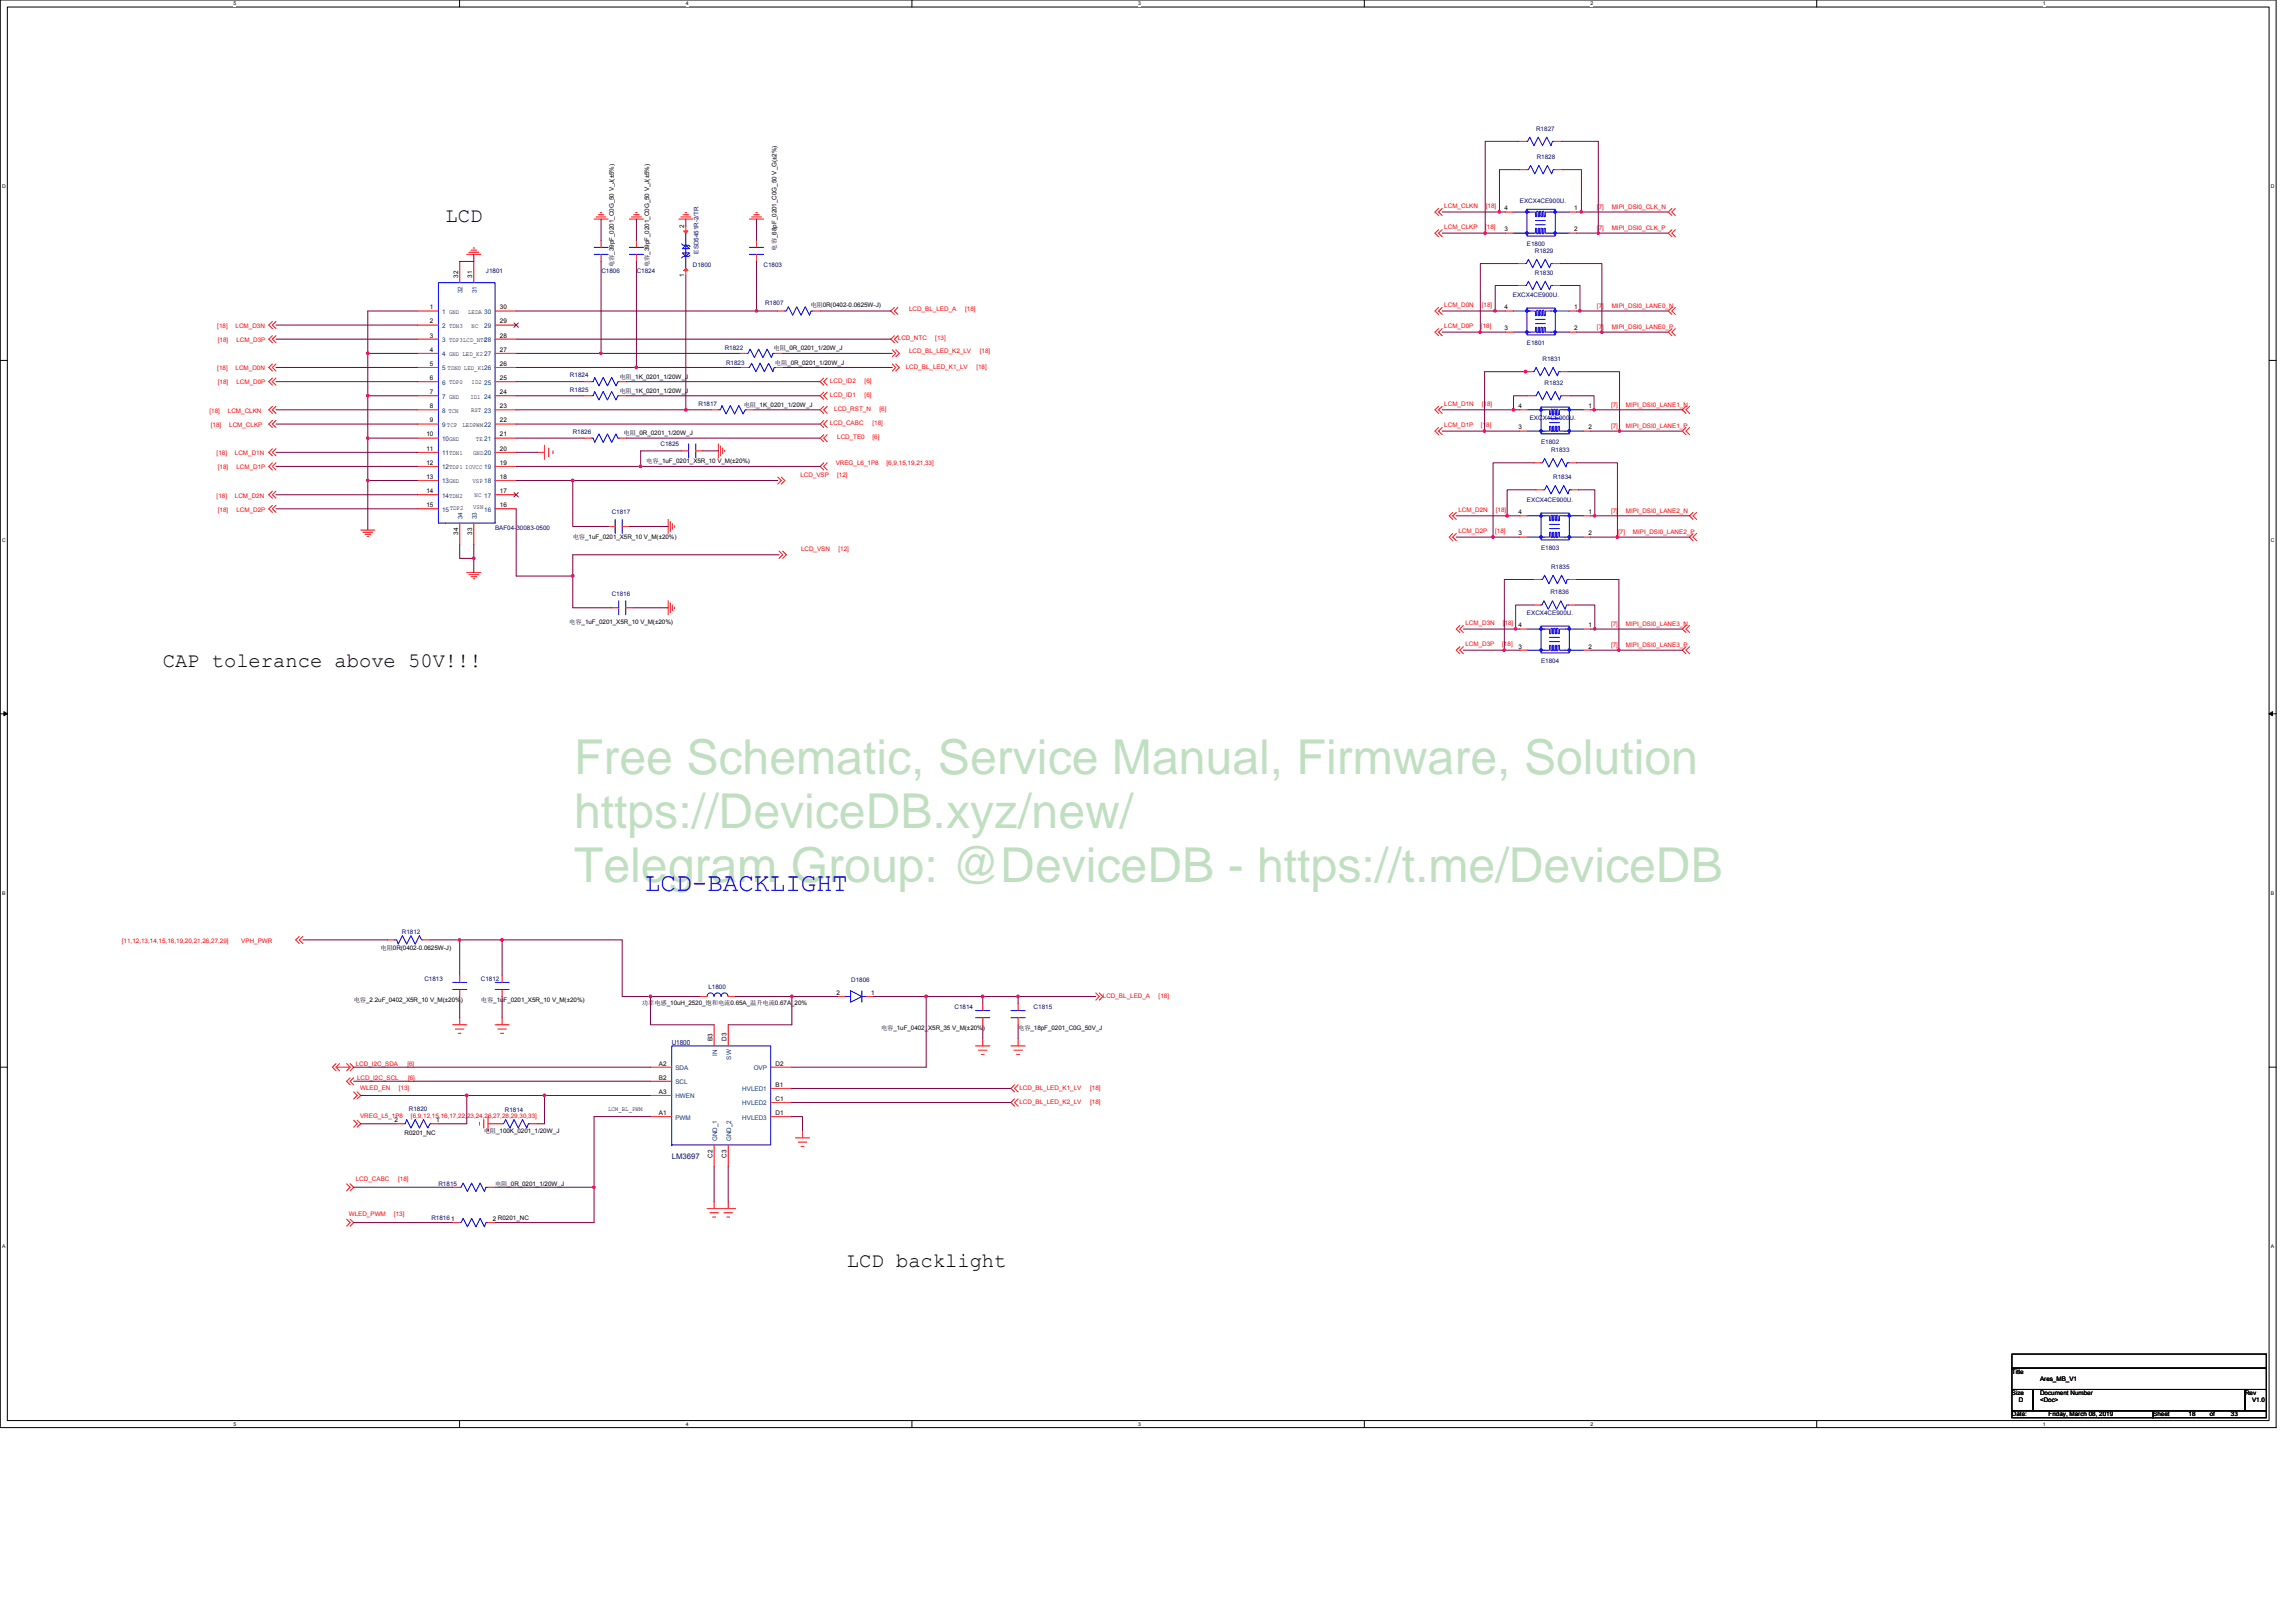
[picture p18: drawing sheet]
<svg xmlns="http://www.w3.org/2000/svg" width="297mm" height="210mm" viewBox="0 0 297 210" stroke-linecap="round" stroke-linejoin="round" font-family="sans-serif">
<defs><g id="words">
<g font-size="6.2" fill="#008000">
<text x="74.3" y="100.2">Free Schematic, Service Manual, Firmware, Solution</text>
<text x="74.3" y="107.2">https://DeviceDB.xyz/new/</text>
<text x="74.3" y="114.1">Telegram Group: @DeviceDB - https://t.me/DeviceDB</text>
</g>
<text font-size="3.4" fill="#00f" x="83.4" y="115.3">LCD-BACKLIGHT</text>
<g font-size="2.6">
<text x="57.6" y="28.7">LCD</text>
<text x="21.1" y="86.3">CAP tolerance above 50V!!!</text>
<text x="109.6" y="164">LCD backlight</text>
</g>
<text font-size="1" fill="#000080" x="86.9" y="149.9">LM3697</text>
<text font-size=".9" fill="#000080" x="86.9" y="135.2">U1800</text>
<g font-size=".8" fill="#000080">
<text x="198.7" y="16.9">R1827</text>
<text x="198.8" y="20.6">R1828</text>
<text x="196.6" y="26.3">EXCX4CE900U.</text>
<text x="62.9" y="35.4">J1801</text>
<text x="77.8" y="35.3">C1806</text>
<text x="82.4" y="35.3">C1824</text>
<text x="89.6" y="34.5">D1800</text>
<text x="90.4" y="32.8" transform="rotate(-90 90.4 32.8)">ESD5451R-2/TR</text>
<text x="98.8" y="34.5">C1803</text>
<text x="197.5" y="31.8">E1800</text>
<text x="198.6" y="32.7">R1829</text>
<text x="198.6" y="35.6">R1830</text>
<text x="99" y="39.5">R1807</text>
<text x="195.7" y="38.4">EXCX4CE900U.</text>
<text x="93.8" y="45.3">R1822</text>
<text x="93.9" y="47.2">R1823</text>
<text x="197.5" y="44.6">E1801</text>
<text x="199.6" y="46.7">R1831</text>
<text x="73.7" y="48.8">R1824</text>
<text x="73.7" y="50.7">R1825</text>
<text x="90.4" y="52.5">R1817</text>
<text x="199.8" y="49.8">R1832</text>
<text x="74.1" y="56.1">R1826</text>
<text x="85.4" y="57.8">C1825</text>
<text x="197.9" y="54.4">EXCX4CE900U.</text>
<text x="199.4" y="57.4">E1802</text>
<text x="200.7" y="58.5">R1833</text>
<text x="197.5" y="64.9">EXCX4CE900U.</text>
<text x="200.9" y="62">R1834</text>
<text x="64" y="68.6">BAF04-30083-0500</text>
<text x="79.1" y="66.5">C1817</text>
<text x="199.4" y="71.1">E1803</text>
<text x="79.1" y="77.1">C1816</text>
<text x="200.6" y="76.9">R1836</text>
<text x="200.7" y="73.6">R1835</text>
<text x="197.5" y="79.5">EXCX4CE900U.</text>
<text x="199.4" y="85.7">E1804</text>
<text x="52" y="120.9">R1812</text>
<text x="54.9" y="126.9">C1813</text>
<text x="62.2" y="126.9">C1812</text>
<text x="91.6" y="128">L1800</text>
<text x="110.1" y="127.1">D1806</text>
<text x="123.5" y="130.6">C1814</text>
<text x="133.7" y="130.6">C1815</text>
<text x="52.9" y="143.7">R1820</text>
<text x="65.3" y="143.8">R1814</text>
<text x="56.7" y="153.4">R1815</text>
<text x="55.8" y="157.8">R1816</text>
</g>
<g font-size=".8">
<text x="88.5" y="29.5" transform="rotate(-90 88.5 29.5)">2</text>
<text x="194.6" y="30">3</text>
<text x="194.6" y="27.2">4</text>
<text x="203.7" y="27.2">1</text>
<text x="203.7" y="30">2</text>
<text x="59.3" y="35.9" transform="rotate(-90 59.3 35.9)">32</text>
<text x="61.1" y="35.9" transform="rotate(-90 61.1 35.9)">31</text>
<text x="79.4" y="34.6" transform="rotate(-90 79.4 34.6)">电电_39pF_0201_C0G_50 V_J(±5%)</text>
<text x="84" y="34.6" transform="rotate(-90 84 34.6)">电电_39pF_0201_C0G_50 V_J(±5%)</text>
<text x="88.5" y="35.8" transform="rotate(-90 88.5 35.8)">1</text>
<text x="100.5" y="32.4" transform="rotate(-90 100.5 32.4)">电电_68pF_0201_C0G_50 V_G(±2%)</text>
<text x="55.6" y="40">1</text>
<text x="55.6" y="41.8">2</text>
<text x="60.6" y="40.7">LEDA 30</text>
<text x="64.7" y="41.8">29</text>
<text x="64.7" y="40">30</text>
<text x="104.8" y="39.7">电电0R(0402-0.0625W-J)</text>
<text x="194.6" y="40">4</text>
<text x="203.7" y="40">1</text>
<text x="55.6" y="43.7">3</text>
<text x="55.6" y="45.5">4</text>
<text x="55.6" y="47.3">5</text>
<text x="61" y="42.4">NC</text>
<text x="64.7" y="47.3">26</text>
<text x="64.7" y="45.5">27</text>
<text x="64.7" y="43.7">28</text>
<text x="100.1" y="45.3">电电_0R_0201_1/20W_J</text>
<text x="100.3" y="47.2">电电_0R_0201_1/20W_J</text>
<text x="194.6" y="42.8">3</text>
<text x="203.7" y="42.8">2</text>
<text x="55.6" y="49.2">6</text>
<text x="55.6" y="51">7</text>
<text x="55.6" y="52.8">8</text>
<text x="60.9" y="51.6">ID1</text>
<text x="60.9" y="53.3">RST 23</text>
<text x="61" y="49.7">ID2</text>
<text x="64.7" y="52.8">23</text>
<text x="64.7" y="51">24</text>
<text x="64.7" y="49.2">25</text>
<text x="80.1" y="49">电电_1K_0201_1/20W_J</text>
<text x="80.1" y="50.8">电电_1K_0201_1/20W_J</text>
<text x="96.2" y="52.7">电电_1K_0201_1/20W_J</text>
<text x="196.4" y="52.8">4</text>
<text x="205.5" y="52.8">1</text>
<text x="55.2" y="56.5">10</text>
<text x="55.2" y="58.3">11</text>
<text x="55.6" y="54.7">9</text>
<text x="59.8" y="55.2">LEDPWM 22</text>
<text x="61.2" y="58.9">GND20</text>
<text x="61.6" y="57">TE 21</text>
<text x="64.7" y="58.3">20</text>
<text x="64.7" y="56.5">21</text>
<text x="64.7" y="54.7">22</text>
<text x="80.7" y="56.3">电电_0R_0201_1/20W_J</text>
<text x="83.6" y="60">电电_1uF_0201_X5R_10 V_M(±20%)</text>
<text x="196.4" y="55.6">3</text>
<text x="205.5" y="55.6">2</text>
<text x="55.2" y="60.1">12</text>
<text x="55.2" y="62">13</text>
<text x="55.2" y="63.8">14</text>
<text x="55.2" y="65.6">15</text>
<text x="61.1" y="62.5">VSP 18</text>
<text x="61.2" y="65.9">VSN</text>
<text x="61.4" y="64.3">NC 17</text>
<text x="64.7" y="65.6">16</text>
<text x="64.7" y="63.8">17</text>
<text x="64.7" y="62">18</text>
<text x="64.7" y="60.1">19</text>
<text x="59.3" y="69.2" transform="rotate(-90 59.3 69.2)">34</text>
<text x="61.1" y="69.2" transform="rotate(-90 61.1 69.2)">33</text>
<text x="74.1" y="69.7">电电_1uF_0201_X5R_10 V_M(±20%)</text>
<text x="196.4" y="69.3">3</text>
<text x="196.4" y="66.5">4</text>
<text x="205.5" y="66.5">1</text>
<text x="205.5" y="69.3">2</text>
<text x="73.6" y="80.7">电电_1uF_0201_X5R_10 V_M(±20%)</text>
<text x="196.4" y="83.9">3</text>
<text x="196.4" y="81.2">4</text>
<text x="205.5" y="81.2">1</text>
<text x="205.5" y="83.9">2</text>
<text x="49.2" y="122.9">电电0R(0402-0.0625W-J)</text>
<text x="45.8" y="129.6">电电_2.2uF_0402_X5R_10 V_M(±20%)</text>
<text x="62.2" y="129.6">电电_1uF_0201_X5R_10 V_M(±20%)</text>
<text x="83.1" y="130">贴贴电叠_10uH_2520_饱和电饱0.65A_温温电饱0.67A_20%</text>
<text x="108.2" y="128.7">2</text>
<text x="112.7" y="128.7">1</text>
<text x="85.3" y="137.9">A2</text>
<text x="92.2" y="134.7" transform="rotate(-90 92.2 134.7)">B3</text>
<text x="94" y="134.7" transform="rotate(-90 94 134.7)">D3</text>
<text x="100.3" y="137.9">D2</text>
<text x="114" y="133.3">电电_1uF_0402_X5R_35 V_M(±20%)</text>
<text x="131.7" y="133.3">电电_18pF_0201_C0G_50V_J</text>
<text x="78.7" y="143.7">LCM_BL_PWM</text>
<text x="85.3" y="141.5">A3</text>
<text x="85.3" y="139.7">B2</text>
<text x="100.3" y="140.6">B1</text>
<text x="100.3" y="142.4">C1</text>
<text x="51.1" y="145.2">2</text>
<text x="52.3" y="146.8">R0201_NC</text>
<text x="56.4" y="145.2">1</text>
<text x="62.6" y="146.6">电电_100K_0201_1/20W_J</text>
<text x="85.3" y="144.3">A1</text>
<text x="92.2" y="149.8" transform="rotate(-90 92.2 149.8)">C2</text>
<text x="94" y="149.8" transform="rotate(-90 94 149.8)">C3</text>
<text x="100.3" y="144.3">D1</text>
<text x="64" y="153.4">电电_0R_0201_1/20W_J</text>
<text x="58.4" y="158">1</text>
<text x="63.8" y="158">2 R0201_NC</text>
<text x="260.3" y="177.7">Title</text>
<text x="263.9" y="178.7">Ares_MB_V1</text>
<text x="260.3" y="180.5">Size</text>
<text x="260.3" y="183.2">Date:</text>
<text x="261.2" y="181.4">D</text>
<text x="263.9" y="180.5">Document Number</text>
<text x="263.9" y="181.4">&lt;Doc&gt;</text>
<text x="265" y="183.2">Friday, March 08, 2019</text>
<text x="278.6" y="183.2">Sheet</text>
<text x="283.1" y="183.2">18</text>
<text x="285.9" y="183.2">of</text>
<text x="288.6" y="183.2">33</text>
<text x="290.4" y="180.5">Rev</text>
<text x="291.4" y="181.4">V1.0</text>
</g>
<g font-size=".8" fill="#f00">
<text x="186.9" y="29.6">LCM_CLKP</text>
<text x="186.9" y="26.9">LCM_CLKN</text>
<text x="192.1" y="29.6">[18]</text>
<text x="192.2" y="26.9">[18]</text>
<text x="206.6" y="29.8">[7]</text>
<text x="206.6" y="27.1">[7]</text>
<text x="208.5" y="29.8">MIPI_DSI0_CLK_P</text>
<text x="208.5" y="27.1">MIPI_DSI0_CLK_N</text>
<text x="117.6" y="40.3">LCD_BL_LED_A</text>
<text x="124.9" y="40.3">[18]</text>
<text x="186.9" y="39.7">LCM_D0N</text>
<text x="191.7" y="39.7">[18]</text>
<text x="206.6" y="39.9">[7]</text>
<text x="208.5" y="39.9">MIPI_DSI0_LANE0_N</text>
<text x="28.1" y="42.4">[18]</text>
<text x="28.1" y="47.9">[18]</text>
<text x="28.2" y="44.2">[18]</text>
<text x="30.5" y="42.4">LCM_D3N</text>
<text x="30.5" y="47.9">LCM_D0N</text>
<text x="30.6" y="44.2">LCM_D3P</text>
<text x="116.2" y="44">LCD_NTC</text>
<text x="117.2" y="47.7">LCD_BL_LED_K1_LV</text>
<text x="117.6" y="45.6">LCD_BL_LED_K2_LV</text>
<text x="121" y="44">[13]</text>
<text x="126.3" y="47.7">[18]</text>
<text x="126.8" y="45.6">[18]</text>
<text x="186.9" y="42.4">LCM_D0P</text>
<text x="191.6" y="42.4">[18]</text>
<text x="206.6" y="42.6">[7]</text>
<text x="208.5" y="42.6">MIPI_DSI0_LANE0_P</text>
<text x="27.1" y="53.4">[18]</text>
<text x="28.2" y="49.7">[18]</text>
<text x="29.5" y="53.4">LCM_CLKN</text>
<text x="30.6" y="49.7">LCM_D0P</text>
<text x="107.4" y="49.6">LCD_ID2</text>
<text x="107.4" y="51.4">LCD_ID1</text>
<text x="107.9" y="53.2">LCD_RST_N</text>
<text x="111.9" y="49.6">[6]</text>
<text x="111.9" y="51.4">[6]</text>
<text x="113.8" y="53.2">[6]</text>
<text x="186.9" y="52.5">LCM_D1N</text>
<text x="191.7" y="52.5">[18]</text>
<text x="208.4" y="52.7">[7]</text>
<text x="210.4" y="52.7">MIPI_DSI0_LANE1_N</text>
<text x="27.3" y="55.2">[18]</text>
<text x="28" y="58.9">[18]</text>
<text x="29.7" y="55.2">LCM_CLKP</text>
<text x="30.4" y="58.9">LCM_D1N</text>
<text x="107.4" y="55">LCD_CABC</text>
<text x="108.3" y="56.9">LCD_TE0</text>
<text x="112.9" y="55">[18]</text>
<text x="112.9" y="56.9">[6]</text>
<text x="186.9" y="55.2">LCM_D1P</text>
<text x="191.6" y="55.2">[18]</text>
<text x="208.4" y="55.4">[7]</text>
<text x="210.4" y="55.4">MIPI_DSI0_LANE1_P</text>
<text x="28" y="64.4">[18]</text>
<text x="28.2" y="60.7">[18]</text>
<text x="30.4" y="64.4">LCM_D2N</text>
<text x="30.6" y="60.7">LCM_D1P</text>
<text x="103.5" y="61.7">LCD_VSP</text>
<text x="108.1" y="60.2">VREG_L6_1P8</text>
<text x="108.3" y="61.7">[12]</text>
<text x="114.7" y="60.2">[6,9,15,19,21,33]</text>
<text x="28.2" y="66.2">[18]</text>
<text x="30.6" y="66.2">LCM_D2P</text>
<text x="103.6" y="71.3">LCD_VSN</text>
<text x="108.5" y="71.3">[12]</text>
<text x="188.7" y="66.2">LCM_D2N</text>
<text x="188.7" y="68.9">LCM_D2P</text>
<text x="193.4" y="68.9">[18]</text>
<text x="193.5" y="66.2">[18]</text>
<text x="208.4" y="66.4">[7]</text>
<text x="209.3" y="69.1">[7]</text>
<text x="210.4" y="66.4">MIPI_DSI0_LANE2_N</text>
<text x="211.3" y="69.1">MIPI_DSI0_LANE2_P</text>
<text x="189.6" y="83.6">LCM_D3P</text>
<text x="189.6" y="80.8">LCM_D3N</text>
<text x="194.3" y="83.6">[18]</text>
<text x="194.4" y="80.8">[18]</text>
<text x="208.4" y="83.7">[7]</text>
<text x="208.4" y="81">[7]</text>
<text x="210.4" y="83.7">MIPI_DSI0_LANE3_P</text>
<text x="210.4" y="81">MIPI_DSI0_LANE3_N</text>
<text x="15.8" y="122">[11,12,13,14,15,16,19,20,21,26,27,29]</text>
<text x="31.2" y="122">VPH_PWR</text>
<text x="142.7" y="129.1">LCD_BL_LED_A</text>
<text x="149.9" y="129.1">[18]</text>
<text x="46" y="138">LCD_I2C_SDA</text>
<text x="52.7" y="138">[6]</text>
<text x="46.2" y="139.7">LCD_I2C_SCL</text>
<text x="46.6" y="141">WLED_EN</text>
<text x="51.6" y="141">[13]</text>
<text x="52.8" y="139.7">[6]</text>
<text x="131.9" y="141.1">LCD_BL_LED_K1_LV</text>
<text x="131.9" y="142.9">LCD_BL_LED_K2_LV</text>
<text x="141" y="141.1">[18]</text>
<text x="141" y="142.9">[18]</text>
<text x="46.6" y="144.6">VREG_L5_1P8</text>
<text x="53.2" y="144.6">[6,9,12,15,16,17,22,23,24,26,27,28,29,30,33]</text>
<text x="46" y="152.8">LCD_CABC</text>
<text x="51.5" y="152.8">[18]</text>
<text x="45.1" y="157.4">WLED_PWM</text>
<text x="51" y="157.4">[13]</text>
</g>
<g font-size=".8" fill="#004080">
<text x="57.2" y="40.6">1 GND</text>
<text x="59.9" y="37.9" transform="rotate(-90 59.9 37.9)">32</text>
<text x="61.7" y="37.9" transform="rotate(-90 61.7 37.9)">31</text>
<text x="57.2" y="42.4">2 TDN3</text>
<text x="57.2" y="44.3">3 TDP3LCD_NTC</text>
<text x="57.2" y="46.1">4 GND LED_K2</text>
<text x="57.2" y="47.9">5 TDN0 LED_K126</text>
<text x="62.7" y="46.1">27</text>
<text x="62.7" y="44.3">28</text>
<text x="62.7" y="42.4">29</text>
<text x="57.2" y="49.8">6 TDP0</text>
<text x="57.2" y="51.6">7 GND</text>
<text x="57.2" y="53.4">8 TCN</text>
<text x="62.7" y="51.6">24</text>
<text x="62.7" y="49.8">25</text>
<text x="57.2" y="55.2">9 TCP</text>
<text x="57.2" y="57.1">10GND</text>
<text x="57.2" y="58.9">11TDN1</text>
<text x="57.2" y="60.7">12TDP1 IOVCC 19</text>
<text x="57.2" y="62.5">13GND</text>
<text x="57.2" y="64.4">14TDN2</text>
<text x="57.2" y="66.2">15TDP2</text>
<text x="59.9" y="67.2" transform="rotate(-90 59.9 67.2)">34</text>
<text x="61.7" y="67.2" transform="rotate(-90 61.7 67.2)">33</text>
<text x="62.7" y="66.2">16</text>
<text x="92.8" y="136.6" transform="rotate(-90 92.8 136.6)">IN</text>
<text x="94.6" y="137.1" transform="rotate(-90 94.6 137.1)">SW</text>
<text x="87.4" y="138.5">SDA</text>
<text x="87.4" y="142.1">HWEN</text>
<text x="87.4" y="140.3">SCL</text>
<text x="96" y="141.2">HVLED1</text>
<text x="96" y="143">HVLED2</text>
<text x="97.5" y="138.5">OVP</text>
<text x="87.4" y="144.8">PWM</text>
<text x="92.8" y="147.7" transform="rotate(-90 92.8 147.7)">GND_1</text>
<text x="94.6" y="147.7" transform="rotate(-90 94.6 147.7)">GND_2</text>
<text x="96" y="144.8">HVLED3</text>
</g>
<g font-size=".7">
<text x="30.2" y=".7">5</text>
<text x="88.7" y=".7">4</text>
<text x="147.2" y=".7">3</text>
<text x="205.8" y=".7">2</text>
<text x="264.3" y=".7">1</text>
<text x=".3" y="24.4">D</text>
<text x="293.8" y="24.4">D</text>
<text x=".3" y="70.1">C</text>
<text x="293.8" y="70.1">C</text>
<text x=".3" y="115.8">B</text>
<text x="293.8" y="115.8">B</text>
<text x=".3" y="161.5">A</text>
<text x="293.8" y="161.5">A</text>
<text x="30.2" y="184.5">5</text>
<text x="88.7" y="184.5">4</text>
<text x="147.2" y="184.5">3</text>
<text x="205.8" y="184.5">2</text>
<text x="264.3" y="184.5">1</text>
</g>
</g></defs>
<path d="M0 0h294.5v184.7h-294.5zM.9 .9h292.7v182.9h-292.7z" fill="none" stroke="#000" stroke-width=".13"/>
<g fill="#fff">
<path d="M30.2 .1h.4v.7h-.4z"/>
<path d="M30.2 183.9h.4v.7h-.4z"/>
</g>
<path d="M59.5 0v.9M59.5 183.8v.9" fill="none" stroke="#000" stroke-width=".13"/>
<g fill="#fff">
<path d="M88.7 .1h.4v.7h-.4z"/>
<path d="M88.7 183.9h.4v.7h-.4z"/>
</g>
<path d="M118 0v.9M118 183.8v.9" fill="none" stroke="#000" stroke-width=".13"/>
<g fill="#fff">
<path d="M147.2 .1h.4v.7h-.4z"/>
<path d="M147.2 183.9h.4v.7h-.4z"/>
</g>
<path d="M176.5 0v.9M176.5 183.8v.9" fill="none" stroke="#000" stroke-width=".13"/>
<g fill="#fff">
<path d="M205.8 .1h.3v.7h-.3z"/>
<path d="M205.8 183.9h.3v.7h-.3z"/>
</g>
<path d="M235 0v.9M235 183.8v.9" fill="none" stroke="#000" stroke-width=".13"/>
<g fill="#fff">
<path d="M264.3 .1h.3v.7h-.3z"/>
<path d="M264.3 183.9h.3v.7h-.3z"/>
<path d="M.3 23.8h.4v.7h-.4z"/>
<path d="M293.8 23.8h.5v.7h-.5z"/>
<path d="M.3 69.5h.4v.7h-.4z"/>
<path d="M293.8 69.5h.5v.7h-.5z"/>
</g>
<path d="M0 46.6h.9M293.6 46.6h.9" fill="none" stroke="#000" stroke-width=".13"/>
<g fill="#fff">
<path d="M.3 115.2h.4v.8h-.4z"/>
<path d="M293.8 115.2h.4v.8h-.4z"/>
</g>
<path d="M0 92.4h.9M293.6 92.4h.9" fill="none" stroke="#000" stroke-width=".13"/>
<path d="M.5 92.1l.4 .3-.4 .2zM293.6 92.4l.4-.3v.5z" fill="#000" stroke="#000" stroke-width=".13"/>
<g fill="#fff">
<path d="M.3 160.9h.4v.8h-.4z"/>
<path d="M293.8 160.9h.4v.8h-.4z"/>
</g>
<g fill="none" stroke="#000" stroke-width=".13">
<path d="M0 138.1h.9M293.6 138.1h.9M260.3 175.2h32.9v1.8h-32.9zM260.3 177h32.9v2.8h-32.9zM260.3 179.8h2.7v2.7h-2.7zM263 179.8h.1M263 179.8h27.4v2.7h-27.4zM290.4 179.8h2.8v2.7h-2.8zM290.4 179.8h.1M293.2 175.2h.1M293.2 177h.1M293.2 179.8h.1"/>
<path d="M260.3 182.5h18.3v.9h-18.3zM278.6 182.5h14.6v.9h-14.6zM278.6 182.5h.1M293.2 182.5h.1"/>
</g>
<g fill="none" stroke="#f00" stroke-width=".13">
<path d="M196.5 18.3h1M201.1 18.3h.9M59.5 33.8v2.8M60.4 32.9h1.8M60.7 32.6h1.2M60.9 32.4h.8M61.2 32.1h.2M61.3 33.8v2.8M76.9 28.3h1.8M77.1 28.1h1.3M77.4 27.8h.7M77.7 27.5h.1"/>
<path d="M77.8 32.9v.9M77.8 31.1v.9M81.4 28.3h1.8M81.7 28.1h1.3M82 27.8h.7M82.2 27.5h.2M82.3 32.9v.9M82.3 31.1v.9M87.8 28.3h1.8M88.1 28.1h1.3M88.4 27.8h.7M88.6 27.5h.2"/>
<path d="M88.7 34.7v1M88.7 29.3v.9M97 28.3h1.8M97.2 28.1h1.3M97.5 27.8h.7M97.8 27.5h.2M97.9 32.9v.9M97.9 31.1v.9M115.7 39.8l-.5 .4 .5 .5M116.2 39.8l-.5 .4 .5 .5M186.1 29.7l-.5 .5 .5 .4M186.1 27l-.5 .4 .5 .5"/>
<path d="M186.1 39.8l-.5 .4 .5 .5M186.6 29.7l-.5 .5 .5 .4M186.6 27l-.5 .4 .5 .5M186.6 39.8l-.5 .4 .5 .5M194.8 30.2h.9M194.8 27.4h.9M196.4 34.1h.9M196.4 36.9h.9M196.6 21.9h.9M200.9 34.1h.9M200.9 36.9h.9M201.2 21.9h.9"/>
<path d="M203 27.4h.9M203 30.2h.9M216.3 39.8l-.5 .4 .5 .5M216.3 29.7l-.5 .5 .5 .4M216.3 27l-.5 .4 .5 .5M216.7 39.8l-.4 .4 .4 .5M216.7 29.7l-.4 .5 .4 .4M216.7 27l-.4 .4 .4 .5M35.2 43.4l-.4 .5 .4 .4M35.2 41.6l-.4 .5 .4 .4M35.2 54.4l-.4 .5 .4 .4M35.2 52.6l-.4 .4 .4 .5"/>
<path d="M35.2 58.1l-.4 .4 .4 .5M35.2 59.9l-.4 .4 .4 .5M35.2 48.9l-.4 .5 .4 .4M35.2 47.1l-.4 .4 .4 .5M35.7 43.4l-.5 .5 .5 .4M35.7 41.6l-.5 .5 .5 .4M35.7 54.4l-.5 .5 .5 .4M35.7 52.6l-.5 .4 .5 .5M35.7 58.1l-.5 .4 .5 .5M35.7 59.9l-.5 .4 .5 .5M35.7 48.9l-.5 .5 .5 .4M35.7 47.1l-.5 .4 .5 .5"/>
<path d="M54 40.2h2.7M54 42.1h2.7M54 43.9h2.7M54 45.7h2.7M54 47.5h2.7M54 49.4h2.7M54 51.2h2.7M54 53h2.7M54 54.9h2.7M54 56.7h2.7M54 58.5h2.7M64 58.5h2.8"/>
<path d="M64 56.7h2.8M64 54.9h2.8M64 53h2.8M64 51.2h2.8M64 49.4h2.8M64 47.5h2.8M64 45.7h2.8M64 43.9h2.8M64 42.1h2.8M64 40.2h2.8M69.5 58.5h.9M70.4 57.6v1.8"/>
<path d="M71 58v1.1M71.5 58.3v.4M75.6 49.4h.9M75.6 56.7h.9M75.6 51.2h.9M80.1 49.4h.9M80.1 56.7h.9M80.1 51.2h.9M88.2 58.3h.9M90 58.3h.9M92 53h.9M92.9 57.4v1.8"/>
<path d="M93.2 57.7v1.3M93.5 58v.7M93.8 58.3v.1M95.7 45.7h.9M95.9 47.5h.9M96.6 53h.9M100.3 45.7h.9M100.4 47.5h.9M100.6 40.2h.9M105.2 40.2h.9M106.6 52.6l-.5 .4 .5 .5M106.6 54.4l-.5 .5 .5 .4"/>
<path d="M106.6 56.2l-.5 .5 .5 .4M106.6 59.9l-.5 .4 .5 .5M106.6 48.9l-.5 .5 .5 .4M106.6 50.7l-.5 .5 .5 .5M107 52.6l-.4 .4 .4 .5M107 54.4l-.4 .5 .4 .4M107 56.2l-.4 .5 .4 .4M107 59.9l-.4 .4 .4 .5M107 48.9l-.4 .5 .4 .4M107 50.7l-.4 .5 .4 .5M115.4 45.3l.5 .4-.5 .5M115.4 47.1l.5 .4-.5 .5"/>
<path d="M115.7 43.4l-.5 .5 .5 .4M115.9 45.3l.4 .4-.4 .5M115.9 47.1l.4 .4-.4 .5M116.2 43.4l-.5 .5 .5 .4M186.1 42.5l-.5 .5 .5 .4M186.1 55.3l-.5 .5 .5 .4M186.1 52.6l-.5 .4 .5 .5M186.6 42.5l-.5 .5 .5 .4M186.6 55.3l-.5 .5 .5 .4M186.6 52.6l-.5 .4 .5 .5M194.8 43h.9M194.8 40.2h.9"/>
<path d="M196.6 55.8h.9M196.6 53h.9M197.4 48.1h.9M197.6 51.2h1M198.5 59.9h.9M201.9 48.1h1M202.2 51.2h.9M203 59.9h.9M203 40.2h.9M203 43h.9M204.9 53h.9M204.9 55.8h.9"/>
<path d="M216.3 42.5l-.5 .5 .5 .4M216.7 42.5l-.4 .5 .4 .4M218.1 55.3l-.4 .5 .4 .4M218.1 52.6l-.4 .4 .4 .5M218.6 55.3l-.5 .5 .5 .4M218.6 52.6l-.5 .4 .5 .5M35.2 65.4l-.4 .4 .4 .5M35.2 63.5l-.4 .5 .4 .5M35.7 65.4l-.5 .4 .5 .5M35.7 63.5l-.5 .5 .5 .5M46.7 68.6h1.8M46.9 68.9h1.3"/>
<path d="M47.2 69.1h.7M47.5 69.4h.2M54 60.3h2.7M54 62.2h2.7M54 64h2.7M54 65.8h2.7M59.5 67.7v2.7M60.4 74.1h1.8M60.7 74.3h1.2M60.9 74.6h.8M61.2 74.9h.2M61.3 67.7v2.7"/>
<path d="M64 65.8h2.8M64 64h2.8M64 62.2h2.8M64 60.3h2.8M78.7 68.1h.9M79.1 78.6h.9M80.5 68.1h.9M81 78.6h.9M86.4 67.2v1.8M86.4 77.7v1.8M86.7 67.5v1.2M86.7 78v1.3"/>
<path d="M87 67.8v.7M87 78.3v.7M87.3 68v.2M87.3 78.5v.2M100.6 61.7l.5 .5-.5 .4M100.8 71.3l.5 .5-.5 .4M101.1 61.7l.4 .5-.4 .4M101.3 71.3l.4 .5-.4 .4M187.9 66.3l-.4 .4 .4 .5M187.9 69l-.4 .5 .4 .5M188.4 66.3l-.5 .4 .5 .5M188.4 69l-.5 .5 .5 .5"/>
<path d="M196.6 69.5h.9M196.6 66.7h.9M198.4 78.3h.9M198.5 75h.9M198.7 63.4h.9M202.9 78.3h1M203 75h.9M203.3 63.4h.9M204.9 66.7h.9M204.9 69.5h.9M219 66.3l-.4 .4 .4 .5M219 69l-.4 .5 .4 .5"/>
<path d="M219.5 66.3l-.5 .4 .5 .5M219.5 69l-.5 .5 .5 .5M188.9 83.7l-.5 .4 .5 .5M188.9 80.9l-.5 .5 .5 .4M189.3 83.7l-.4 .4 .4 .5M189.3 80.9l-.4 .5 .4 .4M196.6 84.1h.9M196.6 81.4h.9M204.9 81.4h.9M204.9 84.1h.9M218.1 83.7l-.4 .4 .4 .5M218.1 80.9l-.4 .5 .4 .4"/>
<path d="M218.6 83.7l-.5 .4 .5 .5M218.6 80.9l-.5 .5 .5 .4M38.7 121.2l-.4 .4 .4 .5M39.2 121.2l-.5 .4 .5 .5M43.5 138.1l.4 .4M43.5 138.1h1.8M43.5 137.6l-.5 .5 .5 .4M43.9 137.6l-.4 .5M44.8 137.6l.5 .5M45.3 139.4l-.5 .5 .5 .5M45.3 137.6l.5 .5-.5 .4M45.3 138.1l-.5 .4"/>
<path d="M45.8 139.4l-.5 .5 .5 .5M50.1 121.6h1M54.7 121.6h.9M58.6 132.6h1.8M58.9 133.1h1.1M59.3 133.7h.3M59.5 131.7v.9M59.5 126.2v.9M59.5 128v.9M64 132.6h1.9M64.4 133.1h1.1M64.8 133.7h.3"/>
<path d="M65 131.7v.9M65 126.2v.9M65 128v.9M84.2 138.1h2.7M84.2 139.9h2.7M90.6 128.9h.9M92.4 132.6v2.7M94.2 128.9h.9M94.2 132.6v2.7M99.7 138.1h2.7M108.4 128.9h.9M112.1 128.9h.9"/>
<path d="M126.2 135.3h1.9M126.6 135.9h1.1M127 136.4h.3M127.1 134.4v.9M127.1 129.8v.9M127.1 131.7v.9M130.8 135.3h1.8M131.2 135.9h1.1M131.5 136.4h.4M131.7 134.4v.9M131.7 129.8v.9M131.7 131.7v.9"/>
<path d="M141.8 128.5l.4 .4-.4 .5M142.2 128.5l.5 .4-.5 .5M44.8 153.2l.5 .4-.5 .5M44.8 157.7l.5 .5-.5 .4M45.3 153.2l.5 .4-.5 .5M45.3 157.7l.5 .5-.5 .4M45.8 141.3l.4 .4-.4 .5M45.8 144.9l.4 .5-.4 .4M46.2 141.3l.5 .4-.5 .5M46.2 144.9l.5 .5-.5 .4M51.2 145.4h1M55.8 145.4h.9"/>
<path d="M58.6 153.6h.9M58.6 158.2h.9M62 145.2v.4M62.6 144.8v1.1M63.1 144.5v1.8M63.1 153.6h.9M63.1 158.2h.9M63.1 145.4h1.9M68.6 145.4h.9M84.2 144.5h2.7M84.2 141.7h2.7M91.5 156.4h3.6"/>
<path d="M91.8 156.9h1.1M92.2 157.5h.4M92.4 155.4v1M92.4 148.1v2.8M93.7 156.9h1.1M94 157.5h.4M94.2 155.4v1M94.2 148.1v2.8M99.7 140.8h2.7M99.7 142.6h2.7M99.7 144.5h2.7M102.9 147.2h1.8"/>
<path d="M103.3 147.8h1.1M103.6 148.3h.4M103.8 146.3v.9M131.3 140.4l-.5 .4 .5 .5M131.3 142.2l-.5 .4 .5 .5M131.7 140.4l-.4 .4 .4 .5M131.7 142.2l-.4 .4 .4 .5"/>
</g>
<g fill="none" stroke="#00f" stroke-width=".13">
<path d="M197.5 18.3h.1M197.5 18.3h.1l.3-.6 .6 1.1 .5-1.1 .6 1.1 .5-1.1 .6 1.1 .1-.5h.3M201.1 18.3h.1M56.7 36.6h7.3v31.1h-7.3zM76.9 32.9h1.8M76.9 32h1.8M77.8 32.9h.1M77.8 32h.1M81.4 32.9h1.8M81.4 32h1.8M82.3 32.9h.1M82.3 32h.1"/>
<path d="M88.2 31.5l.2 .2h.7l.2 .2M88.3 32.7h.9l-.5 .5zM88.7 30.2v4.5M88.7 31.7l.5 .5h-.9zM89.3 33l-.2 .2h-.7l-.2 .2M97 32.9h1.8M97 32h1.8M97.9 32.9h.1M97.9 32h.1M195.7 27.4h2.9v.6h.1h.1M197.3 34.1h.1M197.3 36.9h.1"/>
<path d="M197.3 34.1h.2l.2-.6 .6 1.1 .5-1.1 .6 1.1 .5-1.1 .6 1.1 .2-.5h.2M197.3 36.9h.2l.2-.5 .6 1.1 .5-1.1 .6 1.1 .5-1.1 .6 1.1 .2-.6h.2M197.4 27.3h.3v.2h-.3zM197.4 30h.3v.3h-.3zM197.5 27.1h3.7v3.4h-3.7zM197.5 21.9h.1M197.5 39.9h3.7v3.4h-3.7zM197.5 21.9h.2l.3-.5 .6 1.1 .5-1.1 .5 1.1 .6-1.1 .5 1.1 .2-.6h.3M198.6 28.5h1.3M198.6 29.1h1.3M198.6 29.6h.2M198.6 29.6v.6h-2.9"/>
<path d="M198.8 30.1l.1 .1 .1-.1M198.8 29.6v.6M199 27.4l-.2-.1v.7M199 29.6h.2M199 27.4v.6h.2M199 29.6v.6M199.2 30.1l.1 .1v-.1M199.2 29.6v.6M199.3 27.4l-.1-.1v.7M199.4 27.4v.6h.1M199.4 29.6v.6M199.4 29.6h.1"/>
<path d="M199.6 30.1v.1l.1-.1M199.6 29.6v.6M199.7 27.4l-.1-.1v.7M199.7 29.6h.2M199.7 27.4l.1 .6h.1M199.7 29.6v.6M199.9 29.6v.6h3.1M200.9 34.1h.1M200.9 36.9h.1M201.2 21.9h.1M203 27.4h-3.1v.6M76.5 49.4h.1"/>
<path d="M76.5 49.4h.2l.2-.6 .6 1.1 .5-1.1 .6 1.1 .5-1.1 .6 1.1 .2-.5h.2M76.5 56.7h.1M76.5 56.7h.2l.2 .5 .6-1.1 .5 1.1 .6-1.1 .5 1.1 .6-1.1 .2 .6h.2M76.5 51.2h.1M76.5 51.2h.2l.2-.5 .6 1.1 .5-1.1 .6 1.1 .5-1.1 .6 1.1 .2-.6h.2M80.1 49.4h.1M80.1 56.7h.1M80.1 51.2h.1M89.1 58.3h.1M89.1 57.4v1.8M90 57.4v1.8M90 58.3h.1"/>
<path d="M92.9 53h.1M92.9 53h.3l.2-.5 .5 1.1 .6-1.1 .5 1.1 .6-1.1 .5 1.1 .3-.6h.2M96.6 53h.1M96.6 45.7h.1M96.6 45.7h.2l.2-.5 .6 1.1 .5-1.1 .6 1.1 .5-1.1 .6 1.1 .2-.6h.3M96.8 47.5h.1M96.8 47.5h.2l.2-.5 .6 1.1 .5-1.1 .6 1.1 .5-1.1 .6 1.1 .2-.6h.2M100.3 45.7h.1M100.4 47.5h.1M101.5 40.2h.1M101.5 40.2h.2l.3-.5 .5 1.1 .6-1.1 .5 1.1 .6-1.1 .5 1.1 .2-.6h.3M105.2 40.2h.1"/>
<path d="M195.7 40.2h2.9v.6M197.4 40.1h.3v.2h-.3zM197.4 42.8h.3v.3h-.3zM197.5 53h3v.6h.1M198.3 48.1h.1M198.3 48.1h.2l.2-.6 .6 1.1 .5-1.1 .6 1.1 .5-1.1 .6 1.1 .2-.5h.2M198.6 51.2h.1M198.6 51.2h.1l.3-.5 .6 1.1 .5-1.1 .6 1.1 .5-1.1 .6 1.1 .1-.6h.3M198.6 41.3h1.3M198.6 41.9h1.3M198.6 42.4h.2M198.6 42.4v.6h-2.9"/>
<path d="M198.6 40.8l.1 .1 .1-.1M198.8 42.9l.1 .2 .1-.2M198.8 40.2v.6M198.8 42.4v.6M198.8 40.2l.1-.1 .1 .1M199 42.4h.2M199 40.8l.1 .1 .1-.1M199 40.2v.6M199 42.4v.6M199.2 40.2l.1-.1v.1M199.2 42.9l.1 .2v-.2M199.2 40.2v.6"/>
<path d="M199.2 42.4v.6M199.2 55.6h.3v.3h-.3zM199.4 59.9h.1M199.4 59.9h.2l.2-.6 .6 1.1 .5-1.1 .6 1.1 .5-1.1 .6 1.1 .2-.5h.2M199.4 52.7h3.6v3.4h-3.6zM199.4 40.8l.1 .1v-.1M199.4 40.2v.6M199.4 42.4v.6M199.4 42.4h.1M199.6 40.2v-.1l.1 .1M199.6 42.9v.2l.1-.2M199.6 40.2v.6"/>
<path d="M199.6 42.4v.6M199.7 42.4h.2M199.7 40.8l.1 .1 .1-.1M199.7 40.2v.6M199.7 42.4v.6M199.9 42.4v.6h3.1M200.5 54.1h1.3M200.5 54.7h1.3M200.6 55.2h-.1v.6h-3M200.7 55.2v.6h.1M200.8 53h-.1v.6M200.8 53l.1 .6h.1"/>
<path d="M201 55.2h-.2v.6M201 55.2v.6h.2M201.2 53h-.2v.6M201.5 53h-.1v.6l-.1 .1-.1-.7M201.5 55.8h-.1v-.6l-.1-.1-.1 .7M201.6 53v.6h.1M201.7 55.2h-.1v.6M201.8 55.2v.6h3.1M201.9 48.1h.1M202.2 51.2h.1M202.9 55.6h.2v.3h-.2zM203 59.9h.1"/>
<path d="M203 40.2h-3.1v.6M204.9 53h-3.1v.6M79.6 68.1h.1M79.6 67.2v1.8M80 78.6h.1M80 77.7v1.8M80.5 67.2v1.8M80.5 68.1h.1M81 77.7v1.8M81 78.6h.1M197.5 66.7h3v.6h.1M199.2 69.3h.3v.3h-.3z"/>
<path d="M199.3 78.3h.1M199.3 78.3h.2l.2-.6 .6 1.1 .5-1.1 .6 1.1 .5-1.1 .6 1.1 .2-.5h.2M199.4 75h.1M199.4 75h.2l.2-.6 .6 1.1 .5-1.1 .6 1.1 .5-1.1 .6 1.1 .2-.5h.2M199.4 66.4h3.6v3.5h-3.6zM199.6 63.4h.1M199.6 63.4h.2l.3-.6 .6 1.1 .5-1.1 .6 1.1 .5-1.1 .6 1.1 .1-.5h.3M200.5 68.9v.6h-3M200.5 67.8h1.3M200.5 68.4h1.3M200.5 68.9h.1M200.7 69.5v.1l.1-.1"/>
<path d="M200.7 68.9v.6M200.8 66.7h-.1v.6M200.8 68.9h.2M200.8 66.7l.1 .6h.1M200.8 68.9v.6M201 69.5l.1 .1 .1-.1M201 68.9v.6M201.2 66.7h-.2v.6M201.2 68.9h.2M201.2 68.9v.6M201.4 69.5l.1 .1v-.1M201.4 68.9v.6"/>
<path d="M201.5 66.7h-.1v.6l-.1 .1-.1-.7M201.6 66.7v.6h.1M201.6 68.9v.6M201.6 68.9h.1M201.8 68.9v.6h3.1M202.9 69.3h.2v.3h-.2zM202.9 78.3h.1M203 75h.1M203.3 63.4h.1M204.9 66.7h-3.1v.6M197.5 81.4h3v.5l.1 .1v-.1M199.4 81h3.6v3.5h-3.6z"/>
<path d="M200.5 83.6v.5h-3M200.5 82.5h1.3M200.5 83h1.3M200.5 83.5h.1M200.7 84.1v.1l.1-.1M200.7 83.6v.5M200.8 81.4l-.1-.1v.6M200.8 83.5h.2M200.8 81.4l.1 .6 .1-.1M200.8 83.6v.5M201 84.1l.1 .1 .1-.1M201 83.6v.5"/>
<path d="M201.2 81.4l-.2-.1v.6M201.2 83.5h.2M201.2 83.6v.5M201.4 84.1l.1 .1v-.1M201.4 83.6v.5M201.5 81.4l-.1-.1v.6l-.1 .1-.1-.6M201.6 81.4v.6l.1-.1M201.6 83.6v.5M201.6 83.5h.1M201.8 83.6v.5h3.1M204.9 81.4h-3.1v.5M51.1 121.6h.1"/>
<path d="M51.1 121.6h.2l.2 .6 .6-1.1 .5 1.1 .6-1.1 .5 1.1 .6-1.1 .2 .5h.2M54.7 121.6h.1M58.6 127.1h1.8M58.6 128h1.8M59.5 127.1h.1M59.5 128h.1M64 127.1h1.9M64 128h1.9M65 127.1h.1M65 128h.1M86.9 135.3h12.8v12.8h-12.8zM91.5 128.9a.44 .44 0 0 1 .4-.4 .44 .44 0 0 1 .5 .4"/>
<path d="M91.5 128.9h.1M92.4 135.3h.1M92.4 128.9a.44 .44 0 0 1 .4-.4 .44 .44 0 0 1 .5 .4M93.3 128.9a.44 .44 0 0 1 .4-.4 .44 .44 0 0 1 .5 .4M93.3 135.3h.1M94.2 128.9h.1M94.2 135.3h.1M109.3 128.9h.1M109.3 128.9h.7M110 128.2l1.5 .7-1.5 .8zM111.5 128.2v1.5M111.5 128.9h.6"/>
<path d="M112.1 128.9h.1M126.2 130.7h1.9M126.2 131.7h1.9M127.1 130.7h.1M127.1 131.7h.1M130.8 130.7h1.8M130.8 131.7h1.8M131.7 130.7h.1M131.7 131.7h.1M52.2 145.4h.1M52.2 145.4h.2l.2-.6 .6 1.1 .5-1.1 .6 1.1 .5-1.1 .5 1.1 .3-.5h.2M55.8 145.4h.1"/>
<path d="M59.5 153.6h.1l.3-.5 .6 1.1 .5-1.1 .6 1.1 .5-1.1 .6 1.1 .2-.6h.2M59.5 158.2h.1l.3-.6 .6 1.1 .5-1.1 .6 1.1 .5-1.1 .6 1.1 .2-.5h.2M59.5 153.6h.1M59.5 158.2h.1M63.1 153.6h.1M63.1 158.2h.1M65 145.4h.1M65 145.4h.1l.3-.6 .6 1.1 .5-1.1 .6 1.1 .5-1.1 .6 1.1 .1-.5h.3M68.6 145.4h.1M86.9 148.1h.1M86.9 140.8h.1M86.9 141.7h.1"/>
<path d="M86.9 142.6h.1M86.9 143.6h.1M92.4 148.1h.1M93.3 148.1h.1M94.2 148.1h.1M99.7 143.6h.1M99.7 142.6h.1M99.7 141.7h.1M99.7 140.8h.1"/>
<circle cx="201.2" cy="27.4" r=".17"/>
<circle cx="201.2" cy="30.2" r=".17"/>
<circle cx="199.4" cy="53" r=".17"/>
<circle cx="201.2" cy="43" r=".17"/>
<circle cx="201.2" cy="40.2" r=".17"/>
<circle cx="203" cy="53" r=".17"/>
<circle cx="199.4" cy="66.7" r=".17"/>
<circle cx="203" cy="66.7" r=".17"/>
<circle cx="199.4" cy="84.1" r=".17"/>
<circle cx="199.4" cy="81.4" r=".17"/>
<circle cx="203" cy="81.4" r=".17"/>
<circle cx="203" cy="84.1" r=".17"/>
</g>
<g fill="#f00" stroke="#f00" stroke-width=".13">
<path d="M88.5 35l.2-.3 .3 .3z"/>
<path d="M88.5 29.9h.5l-.3 .3z"/>
</g>
<path d="M66.5 41.8l.6 .6M67.1 41.8l-.6 .6M66.5 63.7l.6 .6M67.1 63.7l-.6 .6" fill="none" stroke="#804000" stroke-width=".13"/>
<g fill="none" stroke="#800040" stroke-width=".13">
<path d="M196.5 18.3h-4.4v11.9M202 18.3h4.8v11.9M61.3 32.9v.9h-1.8M77.8 33.8v11.9M77.8 28.3v2.8M82.3 28.3v2.8M82.3 33.8v13.7M88.7 28.3v1M88.7 35.7v17.3M97.9 33.8v6.4M97.9 28.3v2.8M186.6 30.2h5.5"/>
<path d="M186.6 27.4h7.4M192.1 30.2h2.7M194 27.4h.8M196.4 36.9h-3v3.3h1.4M196.4 34.1h-4.9v8.9M196.6 21.9h-2.6v5.5M201.8 36.9h2.6v3.3h11.4M201.8 34.1h5.4v8.9M202.1 21.9h2.5v5.5M203.9 27.4h.7M203.9 30.2h2.9M204.6 27.4h11.2"/>
<path d="M206.8 30.2h9M35.7 43.9h18.3M35.7 42.1h18.3M35.7 54.9h18.3M35.7 53h18.3M35.7 49.4h18.3M35.7 47.5h18.3M35.7 58.5h18.3M47.6 45.7v5.5M47.6 45.7h6.4M47.6 51.2h6.4M47.6 56.7h6.4"/>
<path d="M47.6 51.2v5.5M47.6 56.7v5.5M54 40.2h-6.4v5.5M66.8 43.9h48.4M66.8 54.9h39.3M66.8 40.2h31.1M66.8 45.7h11M66.8 53h21.9M66.8 47.5h15.5M66.8 49.4h8.8M66.8 51.2h8.8M66.8 56.7h8.8"/>
<path d="M66.8 58.5h2.7M77.8 45.7h17.9M81 56.7h25.1M81 49.4h25.1M81 51.2h25.1M82.3 47.5h13.6M88.2 58.3h-5.3v2h23.2M88.7 53h3.3M90.9 58.3h2M97.5 53h8.6M97.9 40.2h2.7M101.2 45.7h14.2"/>
<path d="M101.3 47.5h14.1M106.1 40.2h9.1M186.6 40.2h6.8M186.6 43h4.9M186.6 53h9.2M186.6 55.8h5.5M191.5 43h3.3M192.1 55.8h4.5M195.8 53h.8M197.5 48.1h-5.4v7.7M197.6 51.2h-1.8v1.8M198.5 59.9h-5.3v9.6"/>
<path d="M202.9 48.1h6.6v7.7M203.1 51.2h3.1v1.8h11.5M203.9 43h3.3M203.9 40.2h.5M203.9 59.9h5.4v9.6M205.8 55.8h3.7M205.8 53h.4M207.2 43h8.6M209.5 55.8h8.2M35.7 65.8h18.3M35.7 64h18.3M35.7 60.3h18.3"/>
<path d="M47.6 62.2h6.4M47.6 62.2v6.4M59.5 70.4v1.8h1.8v1.9M61.3 70.4v1.8M66.8 62.2h7.3M66.8 60.3h16.1M66.8 65.8v8.7h7.3M74.1 62.2h26.5M74.1 74.5v4.1h5M74.1 62.2v5.9h4.6M81.4 68.1h5M81.9 78.6h4.5"/>
<path d="M100.8 71.8h-26.7v2.7M188.4 66.7h6.6M188.4 69.5h4.8M193.2 69.5h3.4M195 66.7h1.6M198.4 78.3h-2.3v3.1h.5M198.5 75h-3.9v9.1M198.7 63.4h-3.7v3.3M203.9 78.3h2.4v3.1h11.4M203.9 75h5.5v9.1M204.2 63.4h2.1v3.3h12.3M205.8 66.7h.5"/>
<path d="M205.8 69.5h3.5M209.3 69.5h9.3M189.3 84.1h5.3M189.3 81.4h6.8M194.6 84.1h2M205.8 84.1h3.6M205.8 81.4h.5M209.4 84.1h8.3M39.2 121.6h10.9M45.8 138.1h38.4M45.8 139.9h38.4M55.6 121.6h3.9"/>
<path d="M59.5 121.6h5.5M59.5 128.9v2.8M59.5 121.6v4.6M65 121.6v4.6M65 128.9v2.8M65 121.6h15.5v7.3h3.7M84.2 128.9h6.4M84.2 128.9v3.7h8.2M95.1 128.9h7.3M102.4 128.9h6M102.4 128.9v3.7h-8.2M113 128.9h6.8"/>
<path d="M119.8 128.9v9.2h-17.4M119.8 128.9h7.3M127.1 128.9h4.6M127.1 132.6v1.8M127.1 128.9v.9M131.7 128.9h10.1M131.7 132.6v1.8M131.7 128.9v.9M45.8 153.6h12.8M45.8 158.2h12.8M46.7 141.7h13.7M46.7 145.4h4.5"/>
<path d="M60.4 141.7v3.7h-3.7M60.4 141.7h10M64 153.6h12.9M70.4 141.7h13.8M70.4 141.7v3.7h-.9M76.9 153.6v4.6h-12.9M84.2 144.5h-7.3v9.1M92.4 150.9v4.5M94.2 150.9v4.5M102.4 144.5h1.4v1.8M102.4 140.8h28.4M102.4 142.6h28.4"/>
</g>
<g fill="#f0f" stroke="#f0f" stroke-width=".13">
<path d="M60.2 141.6h.3v.2h-.3z" fill-rule="evenodd"/>
<path d="M102.3 128.8h.3v.2h-.3z" fill-rule="evenodd"/>
<path d="M64.8 121.5h.3v.2h-.3z" fill-rule="evenodd"/>
<path d="M84 128.8h.3v.2h-.3z" fill-rule="evenodd"/>
<path d="M131.6 128.8h.2v.2h-.2z" fill-rule="evenodd"/>
<path d="M127 128.8h.2v.2h-.2z" fill-rule="evenodd"/>
<path d="M119.7 128.8h.2v.2h-.2z" fill-rule="evenodd"/>
<path d="M195.9 81.2h.3v.3h-.3z" fill-rule="evenodd"/>
<path d="M47.5 51.1h.2v.2h-.2z" fill-rule="evenodd"/>
<path d="M82.7 60.2h.3v.3h-.3z" fill-rule="evenodd"/>
<path d="M74 62h.2v.3h-.2z" fill-rule="evenodd"/>
<path d="M74 74.4h.2v.2h-.2z" fill-rule="evenodd"/>
<path d="M192 30h.3v.3h-.3z" fill-rule="evenodd"/>
<path d="M204.3 40.1h.2v.2h-.2z" fill-rule="evenodd"/>
<path d="M207.1 42.8h.3v.3h-.3z" fill-rule="evenodd"/>
<path d="M191.4 42.8h.2v.3h-.2z" fill-rule="evenodd"/>
<path d="M209.4 55.6h.2v.3h-.2z" fill-rule="evenodd"/>
<path d="M195.7 52.9h.2v.2h-.2z" fill-rule="evenodd"/>
<path d="M197.2 47.9h.3v.3h-.3z" fill-rule="evenodd"/>
<path d="M191.9 55.6h.3v.3h-.3z" fill-rule="evenodd"/>
<path d="M194.8 66.6h.3v.3h-.3z" fill-rule="evenodd"/>
<path d="M209.1 69.3h.3v.3h-.3z" fill-rule="evenodd"/>
<path d="M193 69.3h.3v.3h-.3z" fill-rule="evenodd"/>
<path d="M60.2 141.6h.3v.2h-.3z" fill-rule="evenodd"/>
<path d="M102.3 128.8h.3v.2h-.3z" fill-rule="evenodd"/>
<path d="M64.8 121.5h.3v.2h-.3z" fill-rule="evenodd"/>
<path d="M84 128.8h.3v.2h-.3z" fill-rule="evenodd"/>
<path d="M131.6 128.8h.2v.2h-.2z" fill-rule="evenodd"/>
<path d="M127 128.8h.2v.2h-.2z" fill-rule="evenodd"/>
<path d="M119.7 128.8h.2v.2h-.2z" fill-rule="evenodd"/>
<path d="M195.9 81.2h.3v.3h-.3z" fill-rule="evenodd"/>
<path d="M47.5 51.1h.2v.2h-.2z" fill-rule="evenodd"/>
<path d="M82.7 60.2h.3v.3h-.3z" fill-rule="evenodd"/>
<path d="M74 62h.2v.3h-.2z" fill-rule="evenodd"/>
<path d="M74 74.4h.2v.2h-.2z" fill-rule="evenodd"/>
<path d="M192 30h.3v.3h-.3z" fill-rule="evenodd"/>
<path d="M204.3 40.1h.2v.2h-.2z" fill-rule="evenodd"/>
<path d="M207.1 42.8h.3v.3h-.3z" fill-rule="evenodd"/>
<path d="M191.4 42.8h.2v.3h-.2z" fill-rule="evenodd"/>
<path d="M209.4 55.6h.2v.3h-.2z" fill-rule="evenodd"/>
<path d="M195.7 52.9h.2v.2h-.2z" fill-rule="evenodd"/>
<path d="M197.2 47.9h.3v.3h-.3z" fill-rule="evenodd"/>
<path d="M191.9 55.6h.3v.3h-.3z" fill-rule="evenodd"/>
<path d="M194.8 66.6h.3v.3h-.3z" fill-rule="evenodd"/>
<path d="M209.1 69.3h.3v.3h-.3z" fill-rule="evenodd"/>
<path d="M193 69.3h.3v.3h-.3z" fill-rule="evenodd"/>
<circle cx="70.4" cy="141.7" r=".17"/>
<circle cx="76.8" cy="153.6" r=".17"/>
<circle cx="59.5" cy="121.6" r=".17"/>
<circle cx="61.3" cy="72.2" r=".17"/>
<circle cx="47.6" cy="45.7" r=".17"/>
<circle cx="47.6" cy="62.2" r=".17"/>
<circle cx="47.6" cy="56.7" r=".17"/>
<circle cx="97.9" cy="40.2" r=".17"/>
<circle cx="77.7" cy="45.7" r=".17"/>
<circle cx="88.7" cy="53" r=".17"/>
<circle cx="82.3" cy="47.5" r=".17"/>
<circle cx="194" cy="27.4" r=".17"/>
<circle cx="204.6" cy="27.4" r=".17"/>
<circle cx="206.8" cy="30.2" r=".17"/>
<circle cx="193.4" cy="40.2" r=".17"/>
<circle cx="206.2" cy="53" r=".17"/>
<circle cx="206.3" cy="66.7" r=".17"/>
<circle cx="209.4" cy="84.1" r=".17"/>
<circle cx="206.3" cy="81.4" r=".17"/>
<circle cx="194.6" cy="84.1" r=".17"/>
</g>
<use href="#words"/>
</svg>
